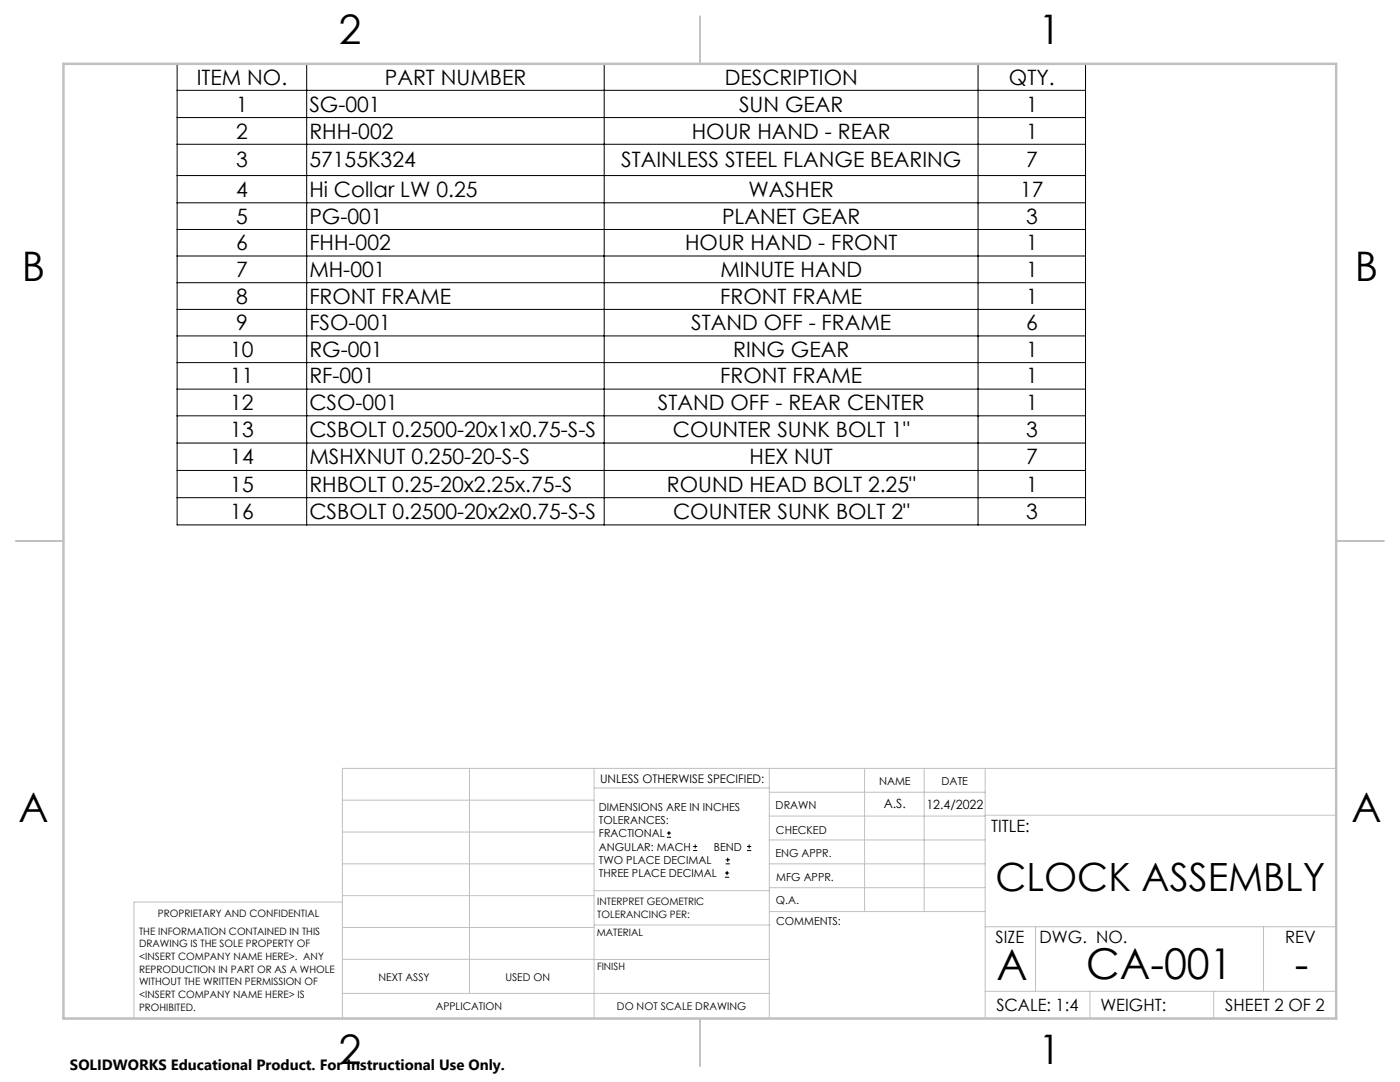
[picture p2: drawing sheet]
<svg xmlns="http://www.w3.org/2000/svg" width="279mm" height="216mm" viewBox="0 0 279 216" stroke-linecap="round" stroke-linejoin="round" font-family="sans-serif">
<defs><g id="words">
<g font-size="8.5">
<text x="198.9" y="195.5">A</text>
<text x="216.8" y="195.4">CA-001</text>
<text x="258.4" y="195.4">-</text>
</g>
<g font-size="8.1">
<text x="67.6" y="8.9">2</text>
<text x="207.3" y="8.9">1</text>
<text x="4.4" y="56.1">B</text>
<text x="270.4" y="56.1">B</text>
<text x="3.7" y="164.1">A</text>
<text x="269.7" y="164.1">A</text>
<text x="67.6" y="212.4">2</text>
<text x="207.3" y="212.4">1</text>
</g>
<text font-size="7.8" x="198.7" y="177.8">CLOCK ASSEMBLY</text>
<g font-size="4.2">
<text x="39.3" y="16.9">ITEM NO.</text>
<text x="76.8" y="16.9">PART NUMBER</text>
<text x="144.6" y="16.9">DESCRIPTION</text>
<text x="201.4" y="16.9">QTY.</text>
<text x="47.1" y="22.3">1</text>
<text x="61.7" y="22.3">SG-001</text>
<text x="147.5" y="22.3">SUN GEAR</text>
<text x="204.8" y="22.3">1</text>
<text x="47.1" y="27.6">2</text>
<text x="61.7" y="27.6">RHH-002</text>
<text x="138.1" y="27.6">HOUR HAND - REAR</text>
<text x="204.8" y="27.6">1</text>
<text x="47.1" y="33.4">3</text>
<text x="61.7" y="33.4">57155K324</text>
<text x="124" y="33.4">STAINLESS STEEL FLANGE BEARING</text>
<text x="204.8" y="33.4">7</text>
<text x="47.1" y="39.3">4</text>
<text x="61.7" y="39.3">Hi Collar LW 0.25</text>
<text x="149.4" y="39.3">WASHER</text>
<text x="203.6" y="39.3">17</text>
<text x="47.1" y="44.6">5</text>
<text x="61.7" y="44.6">PG-001</text>
<text x="144.1" y="44.6">PLANET GEAR</text>
<text x="204.8" y="44.6">3</text>
<text x="47.1" y="49.9">6</text>
<text x="61.7" y="49.9">FHH-002</text>
<text x="136.7" y="49.9">HOUR HAND - FRONT</text>
<text x="204.8" y="49.9">1</text>
<text x="47.1" y="55.3">7</text>
<text x="61.7" y="55.3">MH-001</text>
<text x="143.8" y="55.3">MINUTE HAND</text>
<text x="204.8" y="55.3">1</text>
<text x="47.1" y="60.6">8</text>
<text x="47.1" y="65.9">9</text>
<text x="61.7" y="60.6">FRONT FRAME</text>
<text x="61.7" y="65.9">FSO-001</text>
<text x="137.9" y="65.9">STAND OFF - FRAME</text>
<text x="143.8" y="60.6">FRONT FRAME</text>
<text x="204.8" y="60.6">1</text>
<text x="204.8" y="65.9">6</text>
<text x="45.9" y="71.2">10</text>
<text x="61.7" y="71.2">RG-001</text>
<text x="146.3" y="71.2">RING GEAR</text>
<text x="204.8" y="71.2">1</text>
<text x="45.9" y="76.5">11</text>
<text x="61.7" y="76.5">RF-001</text>
<text x="143.8" y="76.5">FRONT FRAME</text>
<text x="204.8" y="76.5">1</text>
<text x="45.9" y="81.8">12</text>
<text x="61.7" y="81.8">CSO-001</text>
<text x="131.3" y="81.8">STAND OFF - REAR CENTER</text>
<text x="204.8" y="81.8">1</text>
<text x="46" y="87.2">13</text>
<text x="61.7" y="87.2">CSBOLT 0.2500-20x1x0.75-S-S</text>
<text x="134.3" y="87.2">COUNTER SUNK BOLT 1&quot;</text>
<text x="204.8" y="87.2">3</text>
<text x="46" y="92.6">14</text>
<text x="61.7" y="92.6">MSHXNUT 0.250-20-S-S</text>
<text x="149.6" y="92.6">HEX NUT</text>
<text x="204.8" y="92.6">7</text>
<text x="46" y="98.1">15</text>
<text x="61.7" y="98.1">RHBOLT 0.25-20x2.25x.75-S</text>
<text x="133.1" y="98.1">ROUND HEAD BOLT 2.25&quot;</text>
<text x="204.8" y="98.1">1</text>
<text x="46" y="103.5">16</text>
<text x="61.7" y="103.5">CSBOLT 0.2500-20x2x0.75-S-S</text>
<text x="134.3" y="103.5">COUNTER SUNK BOLT 2&quot;</text>
<text x="204.8" y="103.5">3</text>
</g>
<g font-size="3.4">
<text x="197.8" y="166">TITLE:</text>
<text x="198.7" y="188.1">SIZE</text>
<text x="207.5" y="188.1">DWG. NO.</text>
<text x="256.5" y="188.2">REV</text>
<text x="198.8" y="201.7">SCALE: 1:4</text>
<text x="219.6" y="201.7">WEIGHT:</text>
<text x="244.5" y="201.7">SHEET 2 OF 2</text>
</g>
<text font-size="3" x="14" y="213.5">SOLIDWORKS Educational Product. For Instructional Use Only.</text>
<g font-size="2.5">
<text x="176.4" y="161.3">A.S.</text>
<text x="184.9" y="161.4">12.4/2022</text>
</g>
<text font-size="2.4" x="119.8" y="156.2">UNLESS OTHERWISE SPECIFIED:</text>
<g font-size="2.2">
<text x="119.5" y="161.8">DIMENSIONS ARE IN INCHES</text>
<text x="154.8" y="161.4">DRAWN</text>
<text x="175.4" y="156.6">NAME</text>
<text x="187.9" y="156.7">DATE</text>
<text x="119.5" y="164.4">TOLERANCES:</text>
<text x="119.5" y="167.1">FRACTIONAL</text>
<text x="154.9" y="166.3">CHECKED</text>
<text x="119.5" y="169.7">ANGULAR: MACH</text>
<text x="119.5" y="172.4">TWO PLACE DECIMAL</text>
<text x="142.5" y="169.7">BEND</text>
<text x="154.8" y="171">ENG APPR.</text>
<text x="119.5" y="175">THREE PLACE DECIMAL</text>
<text x="154.9" y="175.7">MFG APPR.</text>
<text x="154.9" y="180.4">Q.A.</text>
<text x="154.9" y="184.6">COMMENTS:</text>
</g>
<g font-size="2.1">
<text x="75.5" y="195.7">NEXT ASSY</text>
<text x="100.9" y="195.7">USED ON</text>
<text x="86.9" y="201.5">APPLICATION</text>
<text x="123.1" y="201.6">DO NOT SCALE DRAWING</text>
</g>
<g font-size="2">
<text x="31.5" y="182.9">PROPRIETARY AND CONFIDENTIAL</text>
<text x="119.2" y="180.6">INTERPRET GEOMETRIC</text>
<text x="119.2" y="183.1">TOLERANCING PER:</text>
<text x="27.8" y="186.5">THE INFORMATION CONTAINED IN THIS</text>
<text x="27.8" y="189">DRAWING IS THE SOLE PROPERTY OF</text>
<text x="27.8" y="191.6">&lt;INSERT COMPANY NAME HERE&gt;. ANY</text>
<text x="119.1" y="186.7">MATERIAL</text>
<text x="27.8" y="194.1">REPRODUCTION IN PART OR AS A WHOLE</text>
<text x="27.8" y="196.6">WITHOUT THE WRITTEN PERMISSION OF</text>
<text x="119.1" y="193.5">FINISH</text>
<text x="27.8" y="199.1">&lt;INSERT COMPANY NAME HERE&gt; IS</text>
<text x="27.8" y="201.7">PROHIBITED.</text>
</g>
</g></defs>
<g fill="none" stroke="#000" stroke-width=".2">
<path d="M35.3 12.7h181.3v92h-181.3zM35.3 18h181.3M61.2 12.7v92M120.6 12.7v92M195.2 12.7v92M35.3 23.5h181.3M35.3 28.8h181.3M35.3 35h181.3M35.3 40.5h181.3M35.3 45.8h181.3M35.3 51.1h181.3M35.3 56.4h181.3"/>
<path d="M35.3 61.7h181.3M35.3 67h181.3M35.3 72.4h181.3M35.3 77.6h181.3M35.3 83h181.3M35.3 88.4h181.3M35.3 93.9h181.3M35.3 99.3h181.3M133.1 167.1h.8M133.1 166.2h.8M133.5 165.8v.9M138.3 169.7h.8"/>
<path d="M138.3 168.9h.8M138.7 168.5v.8M144.7 175h.8M144.7 174.2h.8M144.8 172.4h.9M144.8 171.6h.9M145.1 173.8v.8M145.2 171.1v.9M149.1 169.7h.8M149.1 168.9h.8M149.5 168.5v.8"/>
</g>
<g fill="none" stroke="#c0c0c0" stroke-width=".2">
<path d="M68.3 159.7h50.3M93.7 153.3v44.9M118.6 153.3v49.9M118.6 157.2h34.9M153.5 153.3v49.9M153.5 158.1h43.1M172.5 153.3v28.6M184.4 153.3v28.6M196.6 153.3v49.9M266.7 153.3h-198.4v49.9M68.3 178.7h50.3M68.3 172.4h50.3"/>
<path d="M68.3 166h50.3M68.3 180h-41.6v23.2M118.6 177.7h35M153.5 167.6h43.1M153.5 162.8h43.1M153.5 172.4h43.1M153.5 177.1h43.1M196.6 162.7h70.1M68.3 198.2h85.2M68.3 191.4l85.2 .1M68.3 185.1h50.3M118.6 184.6h35"/>
<path d="M153.6 181.9h43M196.6 197.8h70.1M196.6 184.9h70.1M206.7 184.9v12.9M217.5 197.8v5.4M242.2 197.8v5.4M252.2 184.9v12.9"/>
</g>
<path d="M139.7 3.2v9.5M3.1 107.9h9.6M266.7 107.9h9.5M139.7 203.2v9.6" fill="none" stroke="#c0c0c0" stroke-width=".25"/>
<path d="M12.7 12.7h254v190.5h-254z" fill="none" stroke="#c0c0c0" stroke-width=".5"/>
<use href="#words"/>
</svg>
